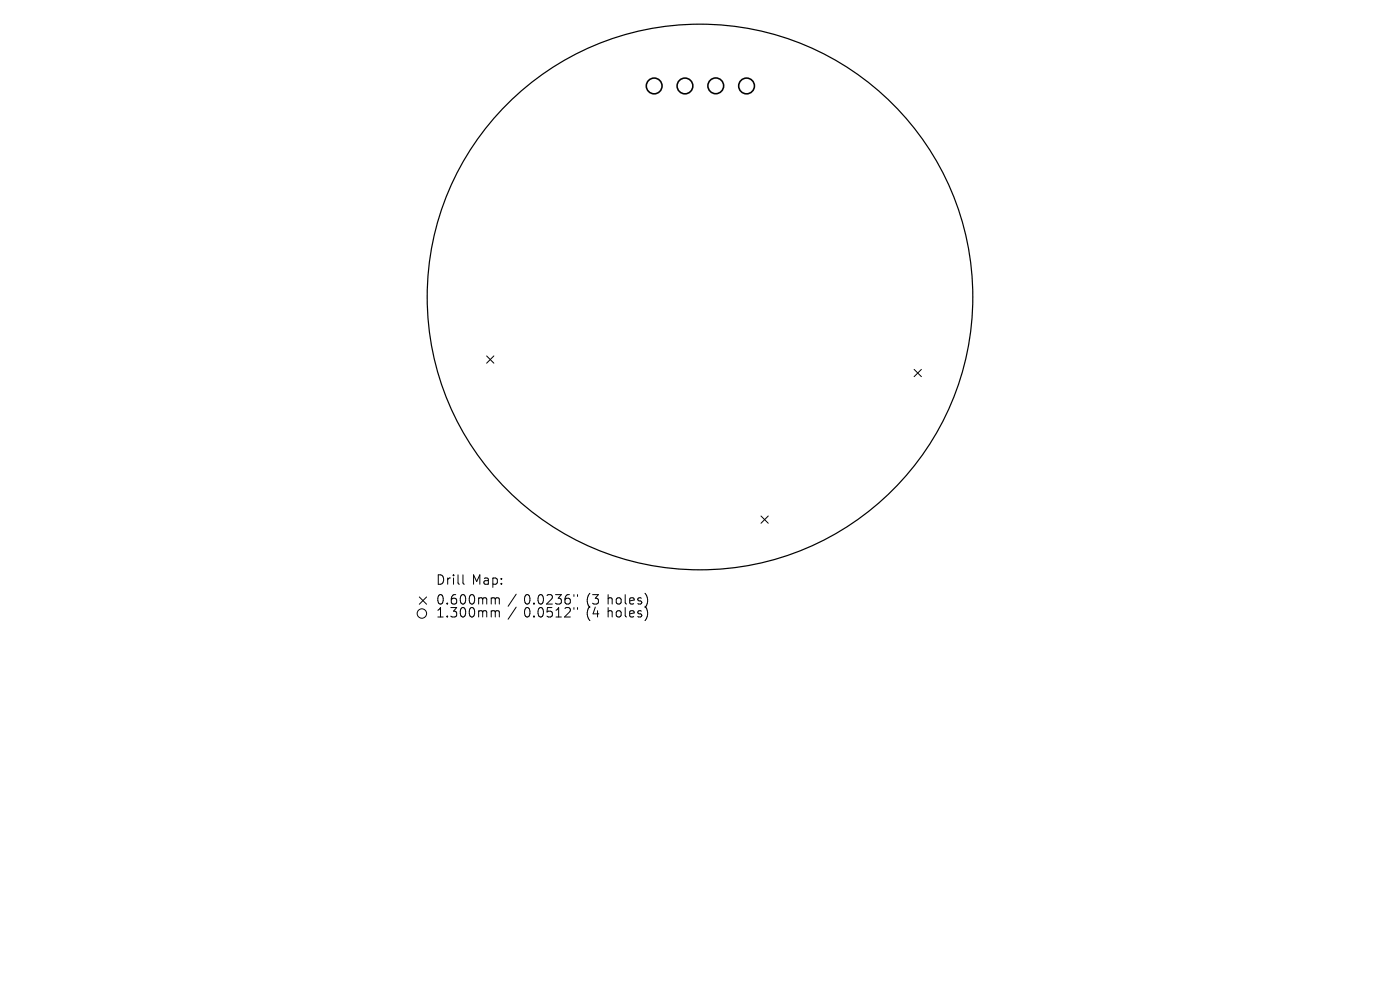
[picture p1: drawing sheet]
<svg xmlns="http://www.w3.org/2000/svg" width="297mm" height="210mm" viewBox="0 0 297 210" stroke-linecap="round" stroke-linejoin="round" font-family="sans-serif">
<defs><g id="words">
<g font-size="2.8">
<text x="92.5" y="124.5">Drill</text>
<text x="100.1" y="124.5">Map:</text>
<text x="92.5" y="128.7">0.600mm</text>
<text x="92.5" y="131.4">1.300mm</text>
<text x="111.1" y="128.7">0.0236&quot;</text>
<text x="111.1" y="131.4">0.0512&quot;</text>
<text x="124.4" y="128.7">(3</text>
<text x="124.4" y="131.4">(4</text>
<text x="128.9" y="128.7">holes)</text>
<text x="128.9" y="131.4">holes)</text>
</g>
</g></defs>
<circle cx="148.5" cy="63" r="57.9" fill="none" stroke="#000" stroke-width=".26"/>
<g fill="none" stroke="#000" stroke-width=".21">
<path d="M103.2 75.5l1.6 1.5M104.8 75.5l-1.6 1.5M193.9 78.4l1.6 1.5M195.5 78.4l-1.6 1.5M161.4 109.5l1.6 1.5M163 109.5l-1.6 1.5M89 126.6l1.5 1.6M90.5 126.6l-1.5 1.6M98.2 121.9v1.8l.3 .2M104.8 126.8l.3 .3M104.8 129.5l.3 .3M105.1 127.1v1"/>
<path d="M105.1 129.8v1.1M105.1 127.1l.3-.3 .4 .1 .1 1.2M105.1 129.8l.3-.3 .4 .1 .1 1.3M109.5 126l-1.7 2.6M109.5 128.8l-1.7 2.6M121.8 126.1v.4M121.8 128.9v.4M122.5 126.1v.4M122.5 128.9v.4M137.3 126.7v1.3M137.3 129.5v1.3"/>
<circle cx="89.5" cy="130.1" r="1"/>
</g>
<g fill="none" stroke="#000" stroke-width=".33">
<circle cx="138.8" cy="18.2" r="1.67"/>
<circle cx="145.3" cy="18.2" r="1.67"/>
<circle cx="151.8" cy="18.2" r="1.67"/>
<circle cx="158.4" cy="18.2" r="1.67"/>
</g>
<use href="#words"/>
</svg>
